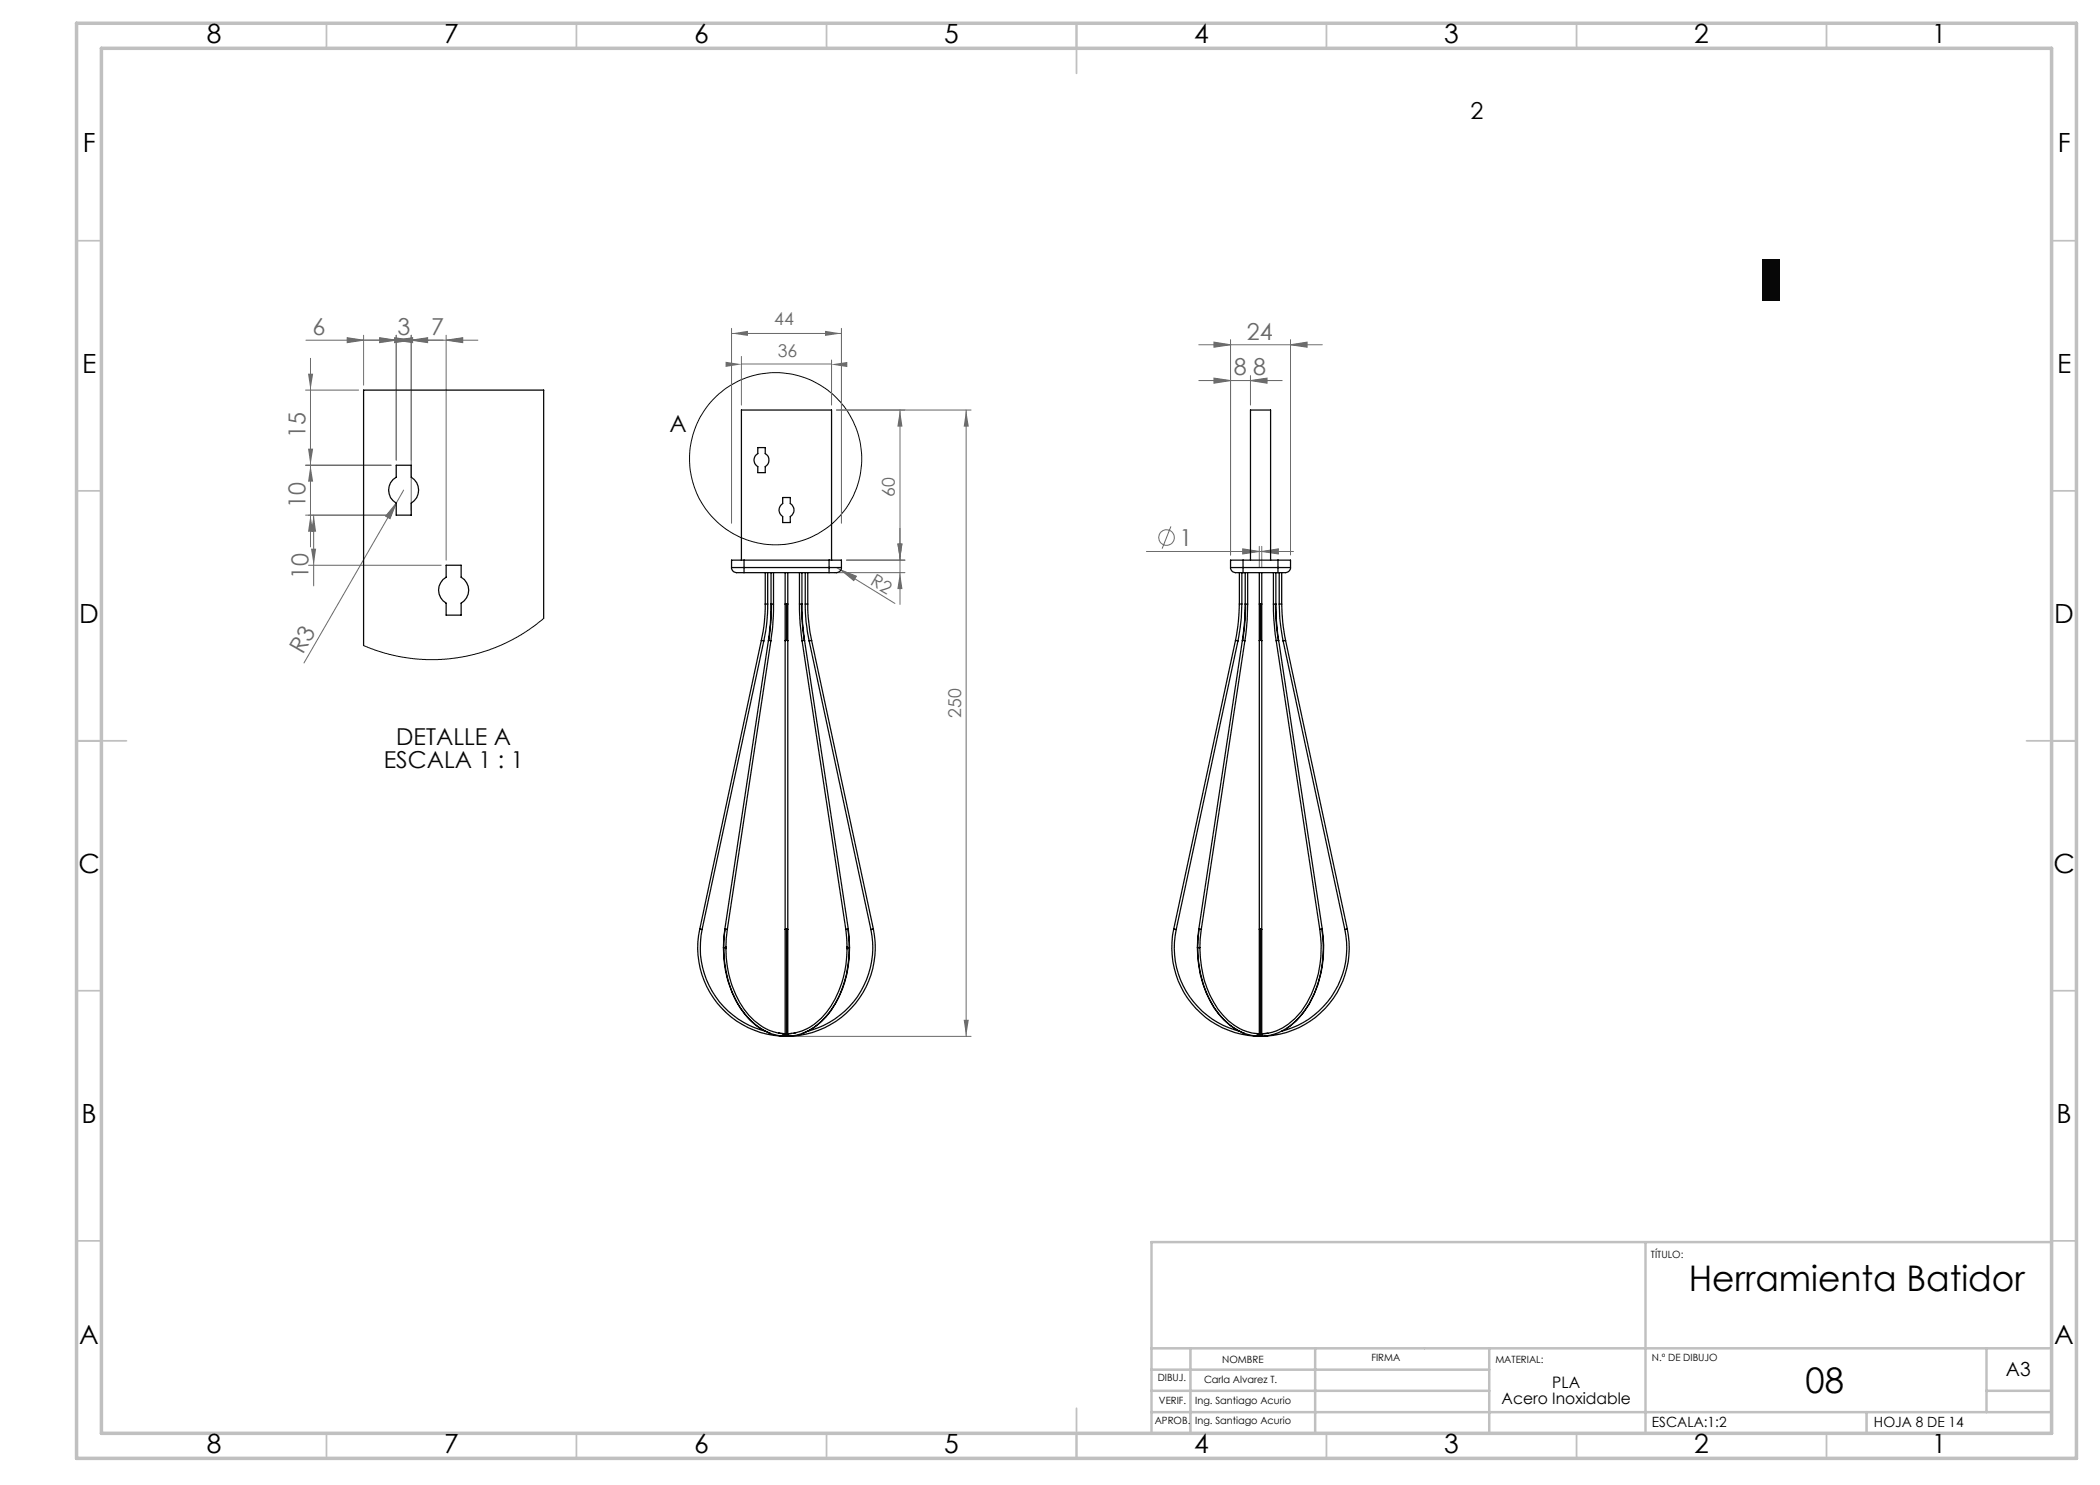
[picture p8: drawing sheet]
<svg xmlns="http://www.w3.org/2000/svg" width="420mm" height="297mm" viewBox="0 0 420 297" stroke-linecap="round" stroke-linejoin="round" font-family="sans-serif">
<defs><g id="words">
<g font-size="7.1">
<text x="337.7" y="258.2">Herramienta Batidor</text>
<text x="361.1" y="278.6">08</text>
</g>
<g font-size="5.3">
<text x="41.4" y="8.7">8</text>
<text x="88.9" y="8.7">7</text>
<text x="138.9" y="8.7">6</text>
<text x="188.9" y="8.7">5</text>
<text x="238.9" y="8.7">4</text>
<text x="288.9" y="8.7">3</text>
<text x="338.9" y="8.7">2</text>
<text x="386.4" y="8.7">1</text>
<text x="16.5" y="30.4">F</text>
<text x="411.5" y="30.4">F</text>
<text x="16.4" y="74.6">E</text>
<text x="411.4" y="74.6">E</text>
<text x="15.9" y="124.7">D</text>
<text x="410.9" y="124.7">D</text>
<text x="15.7" y="174.7">C</text>
<text x="410.7" y="174.7">C</text>
<text x="16.3" y="224.6">B</text>
<text x="411.3" y="224.6">B</text>
<text x="15.9" y="268.9">A</text>
<text x="410.9" y="268.9">A</text>
<text x="41.4" y="290.7">8</text>
<text x="88.9" y="290.7">7</text>
<text x="138.9" y="290.7">6</text>
<text x="188.9" y="290.7">5</text>
<text x="238.9" y="290.7">4</text>
<text x="288.9" y="290.7">3</text>
<text x="338.9" y="290.7">2</text>
<text x="386.4" y="290.7">1</text>
</g>
<text font-size="4.7" x="294.1" y="23.8">2</text>
<g font-size="4.7" fill="#6d6766">
<text x="62.5" y="67">6</text>
<text x="79.5" y="67">3</text>
<text x="86.2" y="67">7</text>
<text x="249.4" y="67.9">24</text>
<text x="246.8" y="75.1">8</text>
<text x="250.7" y="75.1">8</text>
<text x="61.1" y="87.6" transform="rotate(-90 61.1 87.6)">15</text>
<text x="61.1" y="101.6" transform="rotate(-90 61.1 101.6)">10</text>
<text x="235.9" y="109.2">1</text>
<text x="61.7" y="115.9" transform="rotate(-90 61.7 115.9)">10</text>
<text x="60.6" y="131" transform="rotate(-60 60.6 131)">R3</text>
</g>
<g font-size="4.7" fill="#090609">
<text x="133.9" y="86.3">A</text>
<text x="79.3" y="149">DETALLE A</text>
<text x="76.7" y="153.6">ESCALA 1 : 1</text>
</g>
<text font-size="3.9" x="401.2" y="275.2">A3</text>
<g font-size="3.5" fill="#6d6766">
<text x="154.8" y="64.9">44</text>
<text x="155.6" y="71.4">36</text>
<text x="179" y="99.4" transform="rotate(-90 179 99.4)">60</text>
<text x="173.9" y="116.9" transform="rotate(30 173.9 116.9)">R2</text>
<text x="192.2" y="143.6" transform="rotate(-90 192.2 143.6)">250</text>
</g>
<g font-size="3.2">
<text x="300.3" y="280.7">Acero Inoxidable</text>
<text x="310.5" y="277.6">PLA</text>
</g>
<g font-size="2.8">
<text x="330.4" y="285.4">ESCALA:1:2</text>
<text x="374.8" y="285.4">HOJA 8 DE 14</text>
</g>
<g font-size="2">
<text x="330.2" y="251.6">TÍTULO:</text>
<text x="244.5" y="272.6">NOMBRE</text>
<text x="274.3" y="272.1">FIRMA</text>
<text x="299.1" y="272.5">MATERIAL:</text>
<text x="330.4" y="272.2">N.º DE DIBUJO</text>
<text x="231.6" y="276.3">DIBUJ.</text>
<text x="231.8" y="280.7">VERIF.</text>
<text x="239.1" y="280.7">Ing. Santiago Acurio</text>
<text x="240.8" y="276.6">Carla Alvarez T.</text>
<text x="231" y="284.8">APROB.</text>
<text x="239.1" y="284.8">Ing. Santiago Acurio</text>
</g>
</g></defs>
<!-- layer: Capa 1 -->
<g fill="none" stroke="#c0c0c0" stroke-width=".35">
<path d="M65.3 4.7v5M115.3 4.7v5M165.3 4.7v5M215.3 4.7v10M265.3 4.7v5M315.3 4.7v5M365.3 4.7v5M15.3 48.2h5M410.3 48.2h5M15.3 98.2h5M410.3 98.2h5M15.3 148.2h10"/>
<path d="M405.3 148.2h10M15.3 198.2h5M410.3 198.2h5M15.3 248.2h5M410.3 248.2h5M65.3 286.7v5M115.3 286.7v5M165.3 286.7v5M215.3 281.7v10M265.3 286.7v5M315.3 286.7v5M365.3 286.7v5"/>
</g>
<path d="M329.1 248.4v38.3M410.3 248.4h-180v38.3M230.3 278.2h67.5M230.3 273.9h67.5M230.3 269.7h180M238.1 269.7v17M263 269.7v17M297.8 269.7v17M397.3 278.2h13M397.3 269.7v12.7M230.3 282.4h180M373.3 282.4v4.3" fill="none" stroke="#c0c0c0" stroke-width=".5"/>
<path d="M15.3 4.7h400v287h-400zM20.3 9.7h390v277h-390z" fill="none" stroke="#c0c0c0" stroke-width=".7"/>
<g fill="none" stroke="#6d6766" stroke-width=".2">
<path d="M61.1 78h10.6M61.2 68h34.4M62.1 71.7v37.7M69.4 67.5l3.3 .5-3.3 .5zM72.7 67v10M75.9 67.5l3.3 .5-3.3 .5zM78.9 67.5l3.3 .5-3.3 .5zM79.2 68l3.3-.5v1zM79.2 67v25M82.2 68l3.3-.5v1zM82.2 67v35M89.2 67v45"/>
<path d="M89.2 68l3.3-.5v1zM146.3 65.7v39M146.3 66.7h22M148.3 72.8h18M148.3 71.3v9.7M166.3 72v9M168.3 65.7v39M239.8 76.1h16.6M239.8 69h24.7M242.8 75.6l3.3 .5-3.3 .5zM242.8 68.4l3.3 .6-3.3 .4zM246.1 67.9v43.1"/>
<path d="M250.1 75.1v5.9M250.1 76.1l3.3-.5v1zM258.1 69l3.3-.6v1zM258.1 67.9v43.1M61.1 93h17.1M80.7 98l-1.5 2.6M167.3 82h26.9M180 82v38.9M193.2 82v125.3M61.1 103h17.1M61.7 113.1h26.5M62.7 103v14.2"/>
<path d="M79.2 100.6l-1.2 3.1-.9-.5zM79.2 100.6l-18.4 32M166.8 114.5h14.2M167.3 113.5l11.7 7.2M168.2 114l3.1 1.2-.5 .9zM169.3 112h11.7M229.3 110.3h29.4M234.2 105.3l-1.8 4.4M248.5 109.8l3.4 .5-3.4 .5zM251.9 109.3v4.2M252.4 110.3l3.3-.5v1zM252.4 109.3v4.2"/>
<path d="M158.3 207.3h35.9"/>
<circle cx="233.3" cy="107.5" r="1.55"/>
</g>
<circle cx="155.1" cy="91.8" r="17.2" fill="none" stroke="#090609" stroke-width=".2"/>
<g fill="#6d6766">
<path d="M89.2 68l3.3-.5v1z"/>
<path d="M78.9 67.5l3.3 .5-3.3 .5z"/>
<path d="M250.1 76.1l3.3-.5v1z"/>
<path d="M242.8 75.6l3.3 .5-3.3 .5z"/>
<path d="M166.2 72.9l3.3-.5v1z"/>
<path d="M145.1 72.4l3.3 .5-3.3 .5z"/>
<path d="M79.2 100.6l-1.2 3.1-.9-.5z"/>
<path d="M62.2 109.7h1l-.5 3.4z"/>
<path d="M62.7 103l.5 3.3h-1z"/>
<path d="M62.1 103l.5 3.3h-1z"/>
<path d="M61.6 89.7h1l-.5 3.3z"/>
<path d="M62.1 93l.5 3.3h-1z"/>
<path d="M61.6 74.7h1l-.5 3.3z"/>
<path d="M192.7 204h1.1l-.6 3.3z"/>
<path d="M193.2 82l.6 3.3h-1.1z"/>
<path d="M179.5 108.7h1l-.5 3.3z"/>
<path d="M180 82l.5 3.3h-1z"/>
<path d="M180 114.5l.5 3.3h-1z"/>
<path d="M168.2 114l3.1 1.2-.5 .9z"/>
<path d="M79.2 68l3.3-.5v1zM69.4 67.5l3.3 .5-3.3 .5z"/>
<path d="M146.3 66.7l3.3-.5v1zM165 66.2l3.3 .5-3.3 .5z"/>
<path d="M242.8 68.4l3.3 .6-3.3 .4zM258.1 69l3.3-.6v1z"/>
<path d="M75.9 67.5l3.3 .5-3.3 .5zM82.2 68l3.3-.5v1z"/>
<path d="M248.5 109.8l3.4 .5-3.4 .5zM252.4 110.3l3.3-.5v1z"/>
</g>
<g fill="none" stroke="#090609" stroke-width=".25">
<path d="M79.2 93h3v2.4a3 3 0 0 1 0 5.2v2.4h-3v-2.4a2.97 2.97 0 0 1 0-5.2zM151.6 89.5h1.4v1.2a1.52 1.52 0 0 1 0 2.6v1.2h-1.4v-1.2a1.49 1.49 0 0 1 0-2.6zM156.5 99.5h1.6v1.2a1.52 1.52 0 0 1 0 2.6v1.2h-1.6v-1.2a1.52 1.52 0 0 1 0-2.6zM89.2 113.1h3v2.3a2.97 2.97 0 0 1 0 5.2v2.4h-3v-2.4a2.97 2.97 0 0 1 0-5.2zM146.3 113.5a1.25 1.25 0 0 0 1.7 1h.8M146.3 113.5h2.5M148.3 112v-30h18v30M148.8 113.5v1M148.8 112h-2.5v1.5M148.8 113.5h17M148.8 114.5h17M148.8 112v1.5"/>
<path d="M148.8 112h17M153 114.5v6.3M153.5 114.5v6.3M154.2 114.5v6.3M154.7 114.5v6.3M157 114.5v6.3M157.6 114.5v6.3M159.9 114.5v6.3M160.4 114.5v6.3M161.1 114.5v6.3M161.5 114.5v6.3M165.8 113.5h2.5"/>
<path d="M165.8 113.5v1M165.8 112h2.5v1.5M165.8 112v1.5M168.3 113.5a1.25 1.25 0 0 1-1.7 1h-.8M246.1 113.5h2.5M246.1 113.5a1.25 1.25 0 0 0 1.7 1h.8M247.9 114.5v6.3M248.4 114.5v6.3M248.6 113.5v1M248.6 112h-2.5v1.5M248.6 113.5h7M248.6 114.5h7"/>
<path d="M248.6 112h7M248.6 112v1.5M249 114.5v6.3M249.5 114.5v6.3M250.1 112v-30h4v30M251.9 114.5v6.3M252.4 114.5v6.3M254.7 114.5v6.3M255.2 114.5v6.3M255.6 113.5h2.5M255.6 113.5v1M255.6 112h2.5v1.5"/>
<path d="M255.6 112v1.5M255.8 114.5v6.3M256.3 114.5v6.3M258.1 113.5a1.27 1.27 0 0 1-1.7 1h-.8M108.7 123.7v-45.7h-36v51.1M152.3 128.1l.5 .1M152.3 128.1l-12.3 57.7M152.8 128.2l-12.4 57.7M153 120.8a31.3 31.3 0 0 1-.7 7.3M153 120.8h.5M153.5 120.8a32.4 32.4 0 0 1-.7 7.4M153.7 128.1l-8.7 57.7"/>
<path d="M153.8 128.1l.4 .1M153.8 128.1h-.1M154.2 128.2l-8.7 57.7M154.2 120.8l-.1 4-.4 3.3M154.2 120.8h.1M154.3 120.8a41.4 41.4 0 0 1-.5 7.3M154.3 120.8h.4M154.7 120.8a45.2 45.2 0 0 1-.5 7.4M157 120.8v7.3M157 120.8h.3M157 128.1v57.8M157.3 120.8v7.3"/>
<path d="M157.3 128.1h-.3M157.3 128.1h.3M157.3 120.8h.3M157.6 120.8v7.3M157.6 128.1v57.8M159.9 120.8l.1 4 .4 3.4M159.9 120.8h.4M160.3 120.8l.1 2.8 .4 4.5M160.3 120.8h.1M160.4 120.8a44.2 44.2 0 0 0 .5 7.3M160.4 128.2l8.8 57.7M160.8 128.1h.1"/>
<path d="M160.8 128.1l-.4 .1M160.9 128.1l8.8 57.7M161.1 120.8h.4M161.1 120.8a32.4 32.4 0 0 0 .7 7.4M161.5 120.8a37.3 37.3 0 0 0 .8 7.3M161.8 128.2l12.4 57.7M162.3 128.1l-.5 .1M162.3 128.1l12.4 57.7M247.1 128.1l.5 .1M247.1 128.1l-12.4 57.7M247.6 128.2l-12.4 57.7M247.9 120.8a37.3 37.3 0 0 1-.8 7.3"/>
<path d="M247.9 120.8h.5M248.4 120.8a38.9 38.9 0 0 1-.8 7.4M248.5 128.1l-8.7 57.7M248.5 128.1l.5 .1M248.5 128.1h.1M249 128.2l-8.7 57.7M249 120.8a44.4 44.4 0 0 1-.5 7.3M249 120.8h.1M249.1 120.8l-.1 3.7-.5 3.6M249.1 120.8h.4M249.5 120.8l-.1 3.4-.4 4M251.9 120.8v7.3"/>
<path d="M251.9 120.8h.2M251.9 128.1v57.8M252.1 120.8v7.3M252.1 128.1h-.2M252.1 128.1h.3M252.1 120.8h.3M252.4 120.8v7.3M252.4 128.1v57.8M254.7 120.8a45.1 45.1 0 0 0 .5 7.4M254.7 120.8h.4M255.1 120.8l.1 3.7 .5 3.6M255.1 120.8h.1"/>
<path d="M255.2 120.8l.1 3.4 .4 3.9M255.2 128.2l8.8 57.7M255.7 128.1l-.5 .1M255.7 128.1h.1M255.7 128.1l8.8 57.7M255.8 120.8a38.8 38.8 0 0 0 .8 7.4M255.8 120.8h.5M256.3 120.8a37.4 37.4 0 0 0 .8 7.3M256.6 128.2l12.4 57.7M257.1 128.1l-.5 .1M257.1 128.1l12.4 57.7M140 185.8a17.7 17.7 0 0 0 17.3 21.5"/>
<path d="M140 185.8l.4 .1M140.4 185.9a17.3 17.3 0 0 0 12.5 20.3M144.7 189.5a20.9 20.9 0 0 0 5.2 14.5l2 1.5 2.1 1.1M144.7 189.5h.1M144.8 189.5a20.7 20.7 0 0 0 5.4 14.7 10.4 10.4 0 0 0 7.1 3.1M144.8 189.5h.4M145 185.8l-.3 3.7M145 185.8l-.2 3.7M145 185.8l.5 .1M145 185.8h.1M145.2 189.5a19.9 19.9 0 0 0 5.6 14.6 9.5 9.5 0 0 0 6 2.6M145.2 189.3v.4"/>
<path d="M145.5 185.9l-.3 3.6M157 185.9v21.1M157.3 185.8v21.5M157.3 185.8l-.3 .1M157.3 185.8l.3 .1M157.6 185.9v21.2l-.3 .1M169.2 185.9l.2 3.6M169.4 189.5a20.7 20.7 0 0 1-5.1 14.1 10 10 0 0 1-6 3.1M169.4 189.5h.4M169.4 189.3v.5M169.6 185.8l.2 3.7M169.6 185.8l-.4 .1"/>
<path d="M169.6 185.8h.1M169.7 185.8l.2 3.7M169.8 189.5a20.7 20.7 0 0 1-5.4 14.7 10.5 10.5 0 0 1-7.1 3.1M169.8 189.5h.1M169.9 189.5a21 21 0 0 1-4.7 13.9 12.5 12.5 0 0 1-4.6 3.2M174.2 185.9a17.3 17.3 0 0 1-12.5 20.3M174.7 185.8l-.5 .1M174.7 185.8a17.8 17.8 0 0 1-17.4 21.5M234.7 185.8a17.8 17.8 0 0 0 17.4 21.5M234.7 185.8l.5 .1M235.2 185.9a17.2 17.2 0 0 0 12.7 20.4M239.5 189.5a22.1 22.1 0 0 0 4.2 13.3 12.2 12.2 0 0 0 5.1 3.8"/>
<path d="M239.5 189.5h.1M239.5 189.5a20.5 20.5 0 0 0 5.5 14.7 10.3 10.3 0 0 0 7.1 3.1M239.5 189.5h.5M239.8 185.8l-.3 3.7M239.8 185.8l.5 .1M239.8 185.8h.1M240 189.5a20.5 20.5 0 0 0 4.6 13.5 10.1 10.1 0 0 0 7 3.7M240.3 185.9l-.3 3.6M251.9 185.9v20.3a.83 .83 0 0 0 .2 1 .83 .83 0 0 0 .3-1v-20.3M252.1 185.8v21.5M252.1 185.8l-.2 .1M252.1 185.8l.3 .1"/>
<path d="M264 185.9a22.5 22.5 0 0 1-3.7 16.4 10 10 0 0 1-7.9 4.4M264.4 185.8a22.5 22.5 0 0 1-3.8 16.8 10.6 10.6 0 0 1-8.5 4.7M264.4 185.8l-.4 .1M264.4 185.8h.1M264.5 185.8a22.8 22.8 0 0 1-3.9 16.8l-1.2 1.4-2 1.6M269 185.9a17.3 17.3 0 0 1-12.7 20.4M269.5 185.8l-.5 .1M269.5 185.8a17.8 17.8 0 0 1-17.4 21.5M155.7 206.6l1.4 .1h-.6M157.1 207l.1 .2h-.4M157.3 207.2h.5M157.3 207.2v.1"/>
<path d="M158.3 206.7h-.7M158.3 206.7h-.5M159.1 206.6h-.3M251.4 206.7h.5M251.6 207.2l.5 .1M251.9 206.9v.1M252.1 207.2v.1M252.1 207.2l.3 .1M252.4 206.9l-.3 .3M253.5 206.6l-1.2 .1"/>
</g>
<path d="M108.7 123.7l-2 1.6-2.1 1.4-4 2.2-4.8 1.7-4.3 1-3.9 .3h-2.5l-3-.2-2.8-.5-2.3-.5-4.3-1.6" fill="none" stroke="#090609" stroke-width=".2"/>
<path d="M352.4 51.9h3.4v8.4h-3.4z" fill="#0d080d"/>
<use href="#words"/>
</svg>
